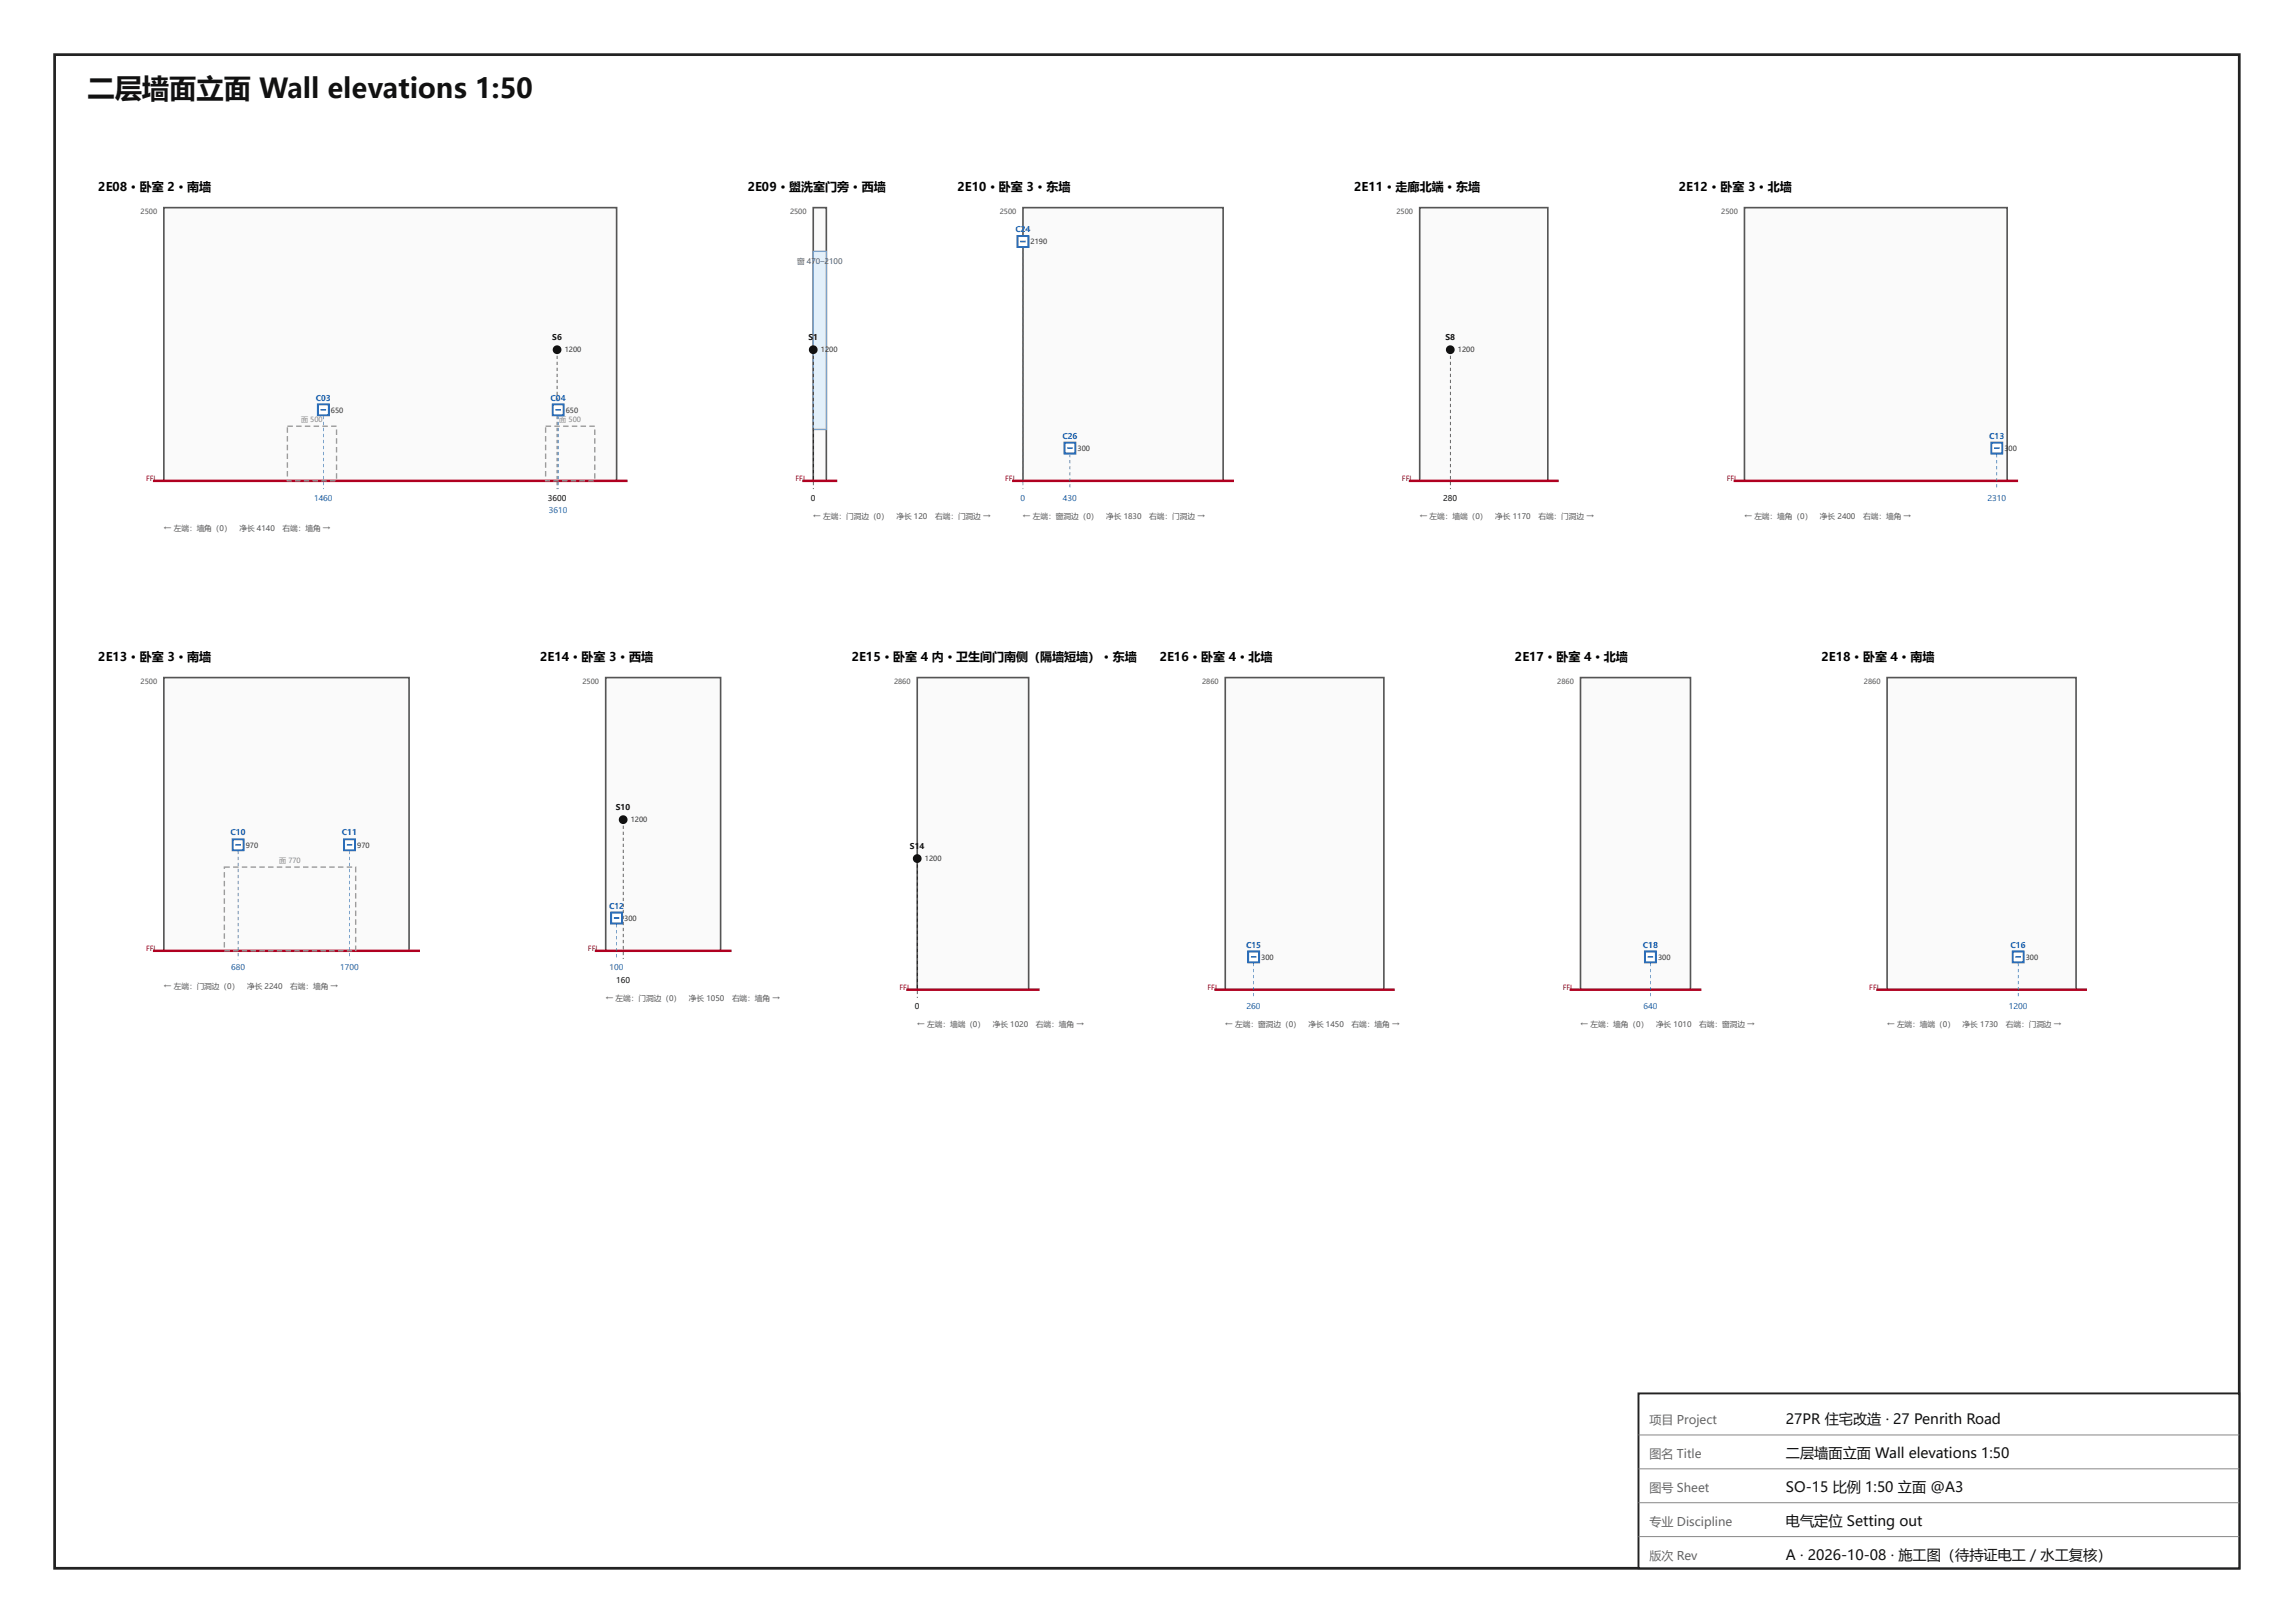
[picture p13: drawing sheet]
<svg xmlns="http://www.w3.org/2000/svg" width="420mm" height="297mm" viewBox="0 0 420 297" stroke-linecap="round" stroke-linejoin="round" font-family="sans-serif">
<defs><g id="words">
<text font-size="5" fill="#111" x="16" y="18">二层墙面立面 Wall elevations 1:50</text>
<g font-size="2.6" fill="#111">
<text x="327" y="260.6">27PR 住宅改造 · 27 Penrith Road</text>
<text x="327" y="266.8">二层墙面立面 Wall elevations 1:50</text>
<text x="327" y="273">SO-15 比例 1:50 立面 @A3</text>
<text x="327" y="279.2">电气定位 Setting out</text>
<text x="327" y="285.4">A · 2026-10-08 · 施工图（待持证电工 / 水工复核）</text>
</g>
<g font-size="2.2">
<text x="18" y="35">2E08 · 卧室 2 · 南墙</text>
<text x="136.9" y="35">2E09 · 盥洗室门旁 · 西墙</text>
<text x="175.3" y="35">2E10 · 卧室 3 · 东墙</text>
<text x="247.9" y="35">2E11 · 走廊北端 · 东墙</text>
<text x="307.4" y="35">2E12 · 卧室 3 · 北墙</text>
<text x="18" y="121">2E13 · 卧室 3 · 南墙</text>
<text x="98.9" y="121">2E14 · 卧室 3 · 西墙</text>
<text x="155.9" y="121">2E15 · 卧室 4 内 · 卫生间门南侧（隔墙短墙） · 东墙</text>
<text x="212.3" y="121">2E16 · 卧室 4 · 北墙</text>
<text x="277.4" y="121">2E17 · 卧室 4 · 北墙</text>
<text x="333.5" y="121">2E18 · 卧室 4 · 南墙</text>
</g>
<g font-size="2.2" fill="#666">
<text x="302" y="260.6">项目 Project</text>
<text x="302" y="266.8">图名 Title</text>
<text x="302" y="273">图号 Sheet</text>
<text x="302" y="279.2">专业 Discipline</text>
<text x="302" y="285.4">版次 Rev</text>
</g>
<g font-size="1.4" fill="#1565c0">
<text x="185.9" y="42.5">C24</text>
<text x="57.8" y="73.3">C03</text>
<text x="100.8" y="73.3">C04</text>
<text x="194.5" y="80.3">C26</text>
<text x="364.2" y="80.3">C13</text>
<text x="57.5" y="91.6">1460</text>
<text x="100.5" y="93.9">3610</text>
<text x="186.9" y="91.6">0</text>
<text x="194.6" y="91.6">430</text>
<text x="363.9" y="91.6">2310</text>
<text x="42.2" y="152.9">C10</text>
<text x="62.6" y="152.9">C11</text>
<text x="111.5" y="166.3">C12</text>
<text x="228.2" y="173.4">C15</text>
<text x="300.8" y="173.4">C18</text>
<text x="368.1" y="173.4">C16</text>
<text x="42.3" y="177.6">680</text>
<text x="62.3" y="177.6">1700</text>
<text x="111.6" y="177.6">100</text>
<text x="228.3" y="184.7">260</text>
<text x="300.9" y="184.7">640</text>
<text x="367.8" y="184.7">1200</text>
</g>
<text font-size="1.4" fill="#557" x="145.9" y="48.4">窗 470–2100</text>
<g font-size="1.4" fill="#111">
<text x="101.1" y="62.3">S6</text>
<text x="148" y="62.3">S1</text>
<text x="264.6" y="62.3">S8</text>
<text x="100.3" y="91.6">3600</text>
<text x="148.5" y="91.6">0</text>
<text x="264.3" y="91.6">280</text>
<text x="112.8" y="148.3">S10</text>
<text x="166.6" y="155.4">S1</text>
<text x="168.4" y="155.4">4</text>
<text x="112.8" y="179.9">160</text>
<text x="167.5" y="184.7">0</text>
</g>
<g font-size="1.4" fill="#555">
<text x="148.9" y="94.9">← 左端：门洞边（0）</text>
<text x="164.1" y="94.9">净长 120</text>
<text x="171.2" y="94.9">右端：门洞边 →</text>
<text x="187.3" y="94.9">← 左端：窗洞边（0）</text>
<text x="202.5" y="94.9">净长 1830</text>
<text x="210.4" y="94.9">右端：门洞边 →</text>
<text x="259.9" y="94.9">← 左端：墙端（0）</text>
<text x="273.8" y="94.9">净长 1170</text>
<text x="281.7" y="94.9">右端：门洞边 →</text>
<text x="319.4" y="94.9">← 左端：墙角（0）</text>
<text x="333.2" y="94.9">净长 2400</text>
<text x="341.1" y="94.9">右端：墙角 →</text>
<text x="30" y="97.2">← 左端：墙角（0）</text>
<text x="43.8" y="97.2">净长 4140</text>
<text x="51.7" y="97.2">右端：墙角 →</text>
<text x="30" y="180.9">← 左端：门洞边（0）</text>
<text x="45.2" y="180.9">净长 2240</text>
<text x="53.1" y="180.9">右端：墙角 →</text>
<text x="110.9" y="183.2">← 左端：门洞边（0）</text>
<text x="126.1" y="183.2">净长 1050</text>
<text x="134" y="183.2">右端：墙角 →</text>
<text x="167.9" y="188">← 左端：墙端（0）</text>
<text x="181.8" y="188">净长 1020</text>
<text x="189.7" y="188">右端：墙角 →</text>
<text x="224.3" y="188">← 左端：窗洞边（0）</text>
<text x="239.6" y="188">净长 1450</text>
<text x="247.5" y="188">右端：墙角 →</text>
<text x="289.4" y="188">← 左端：墙角（0）</text>
<text x="303.2" y="188">净长 1010</text>
<text x="311.1" y="188">右端：窗洞边 →</text>
<text x="345.5" y="188">← 左端：墙端（0）</text>
<text x="359.3" y="188">净长 1730</text>
<text x="367.2" y="188">右端：门洞边 →</text>
</g>
<g font-size="1.3" fill="#555">
<text x="25.7" y="39.2">2500</text>
<text x="144.6" y="39.2">2500</text>
<text x="183" y="39.2">2500</text>
<text x="255.7" y="39.2">2500</text>
<text x="315.1" y="39.2">2500</text>
<text x="25.7" y="125.2">2500</text>
<text x="106.6" y="125.2">2500</text>
<text x="163.7" y="125.2">2860</text>
<text x="220.1" y="125.2">2860</text>
<text x="285.1" y="125.2">2860</text>
<text x="341.3" y="125.2">2860</text>
</g>
<g font-size="1.3" fill="#333">
<text x="188.7" y="44.7">2190</text>
<text x="103.4" y="64.5">1200</text>
<text x="150.3" y="64.5">1200</text>
<text x="266.9" y="64.5">1200</text>
<text x="60.6" y="75.5">650</text>
<text x="103.6" y="75.5">650</text>
<text x="197.3" y="82.5">300</text>
<text x="367" y="82.5">3</text>
<text x="367.8" y="82.5">00</text>
<text x="45" y="155.1">970</text>
<text x="65.4" y="155.1">970</text>
<text x="115.5" y="150.5">1200</text>
<text x="169.3" y="157.6">1200</text>
<text x="114.3" y="168.5">300</text>
<text x="230.9" y="175.6">300</text>
<text x="303.6" y="175.6">300</text>
<text x="370.9" y="175.6">300</text>
</g>
<g font-size="1.3" fill="#888">
<text x="55.1" y="77.2">面 500</text>
<text x="102.4" y="77.2">面 500</text>
<text x="51.1" y="157.9">面 770</text>
</g>
<g font-size="1.3" fill="#b00020">
<text x="26.7" y="88">FFL</text>
<text x="145.6" y="88">FFL</text>
<text x="184" y="88">FFL</text>
<text x="256.7" y="88">FFL</text>
<text x="316.1" y="88">FFL</text>
<text x="26.7" y="174">FFL</text>
<text x="107.6" y="174">FFL</text>
<text x="164.7" y="181.1">FFL</text>
<text x="221.1" y="181.1">FFL</text>
<text x="286.1" y="181.1">FFL</text>
<text x="342.3" y="181.1">FFL</text>
</g>
</g></defs>
<path d="M10 10h400v277h-400z" fill="none" stroke="#222" stroke-width=".5"/>
<path d="M300 255h110v32h-110z" fill="#fff"/>
<path d="M300 255h110v32h-110z" fill="none" stroke="#222" stroke-width=".35"/>
<path d="M300 262.6h110M300 268.8h110M300 275h110M300 281.2h110" fill="none" stroke="#888" stroke-width=".18"/>
<path d="M30 38h82.9v50h-82.9z" fill="#fafafa"/>
<path d="M30 38h82.9v50h-82.9z" fill="none" stroke="#555" stroke-width=".3"/>
<path d="M28 88h86.9" fill="none" stroke="#b00020" stroke-width=".45"/>
<g fill="#999">
<path d="M54.2 77.9h1v.2h-1zM55.8 77.9h1v.2h-1zM57.4 77.9h1v.2h-1zM59 77.9h1v.2h-1zM60.6 77.9h1v.2h-1zM61.5 78.6h.2v1h-.2zM61.5 80.2h.2v1h-.2zM61.5 81.8h.2v1h-.2zM61.5 83.4h.2v1h-.2zM61.5 85h.2v1h-.2zM61.5 86.6h.2v1h-.2zM60.4 87.9h1v.2h-1zM58.8 87.9h1v.2h-1zM57.2 87.9h1v.2h-1zM55.6 87.9h1v.2h-1zM54 87.9h1v.2h-1zM52.5 87.8h.2v.2h-.1v-.1h.8v.2h-.9zM52.5 86.2h.2v1h-.2zM52.5 84.6h.2v1h-.2zM52.5 83h.2v1h-.2zM52.5 81.4h.2v1h-.2zM52.5 79.8h.2v1h-.2zM52.5 78.2h.2v1h-.2zM52.6 77.9h1v.2h-1z"/>
<path d="M101.5 77.9h1v.2h-1zM103.1 77.9h1v.2h-1zM104.7 77.9h1v.2h-1zM106.3 77.9h1v.2h-1zM107.9 77.9h1v.2h-1zM108.8 78.6h.2v1h-.2zM108.8 80.2h.2v1h-.2zM108.8 81.8h.2v1h-.2zM108.8 83.4h.2v1h-.2zM108.8 85h.2v1h-.2zM108.8 86.6h.2v1h-.2zM107.7 87.9h1v.2h-1zM106.1 87.9h1v.2h-1zM104.5 87.9h1v.2h-1zM102.9 87.9h1v.2h-1zM101.3 87.9h1v.2h-1zM99.8 87.8h.2v.2h-.1v-.1h.8v.2h-.9zM99.8 86.2h.2v1h-.2zM99.8 84.6h.2v1h-.2zM99.8 83h.2v1h-.2zM99.8 81.4h.2v1h-.2zM99.8 79.8h.2v1h-.2zM99.8 78.2h.2v1h-.2zM99.9 77.9h1v.2h-1z"/>
</g>
<path d="M58.2 74h2v2h-2z" fill="#fff"/>
<path d="M58.2 74h2v2h-2z" fill="none" stroke="#1565c0" stroke-width=".35"/>
<path d="M58.7 75h1" fill="none" stroke="#1565c0" stroke-width=".3"/>
<path d="M59.1 76.1h.2v.6h-.2zM59.1 77.2h.2v.6h-.2zM59.1 78.3h.2v.6h-.2zM59.1 79.4h.2v.6h-.2zM59.1 80.5h.2v.6h-.2zM59.1 81.6h.2v.6h-.2zM59.1 82.7h.2v.6h-.2zM59.1 83.8h.2v.6h-.2zM59.1 84.9h.2v.6h-.2zM59.1 86h.2v.6h-.2zM59.1 87.1h.2v.6h-.2zM59.1 88.2h.2v.6h-.2zM59.1 89.3h.2v.2h-.2z" fill="#1565c0"/>
<g fill="#111">
<path d="M101.9 65.1h.2v.6h-.2zM101.9 66.2h.2v.6h-.2zM101.9 67.3h.2v.6h-.2zM101.9 68.4h.2v.6h-.2zM101.9 69.5h.2v.6h-.2zM101.9 70.6h.2v.6h-.2zM101.9 71.7h.2v.6h-.2zM101.9 72.8h.2v.6h-.2zM101.9 73.9h.2v.6h-.2zM101.9 75h.2v.6h-.2zM101.9 76.1h.2v.6h-.2zM101.9 77.2h.2v.6h-.2zM101.9 78.3h.2v.6h-.2zM101.9 79.4h.2v.6h-.2zM101.9 80.5h.2v.6h-.2zM101.9 81.6h.2v.6h-.2zM101.9 82.7h.2v.6h-.2zM101.9 83.8h.2v.6h-.2zM101.9 84.9h.2v.6h-.2zM101.9 86h.2v.6h-.2zM101.9 87.1h.2v.6h-.2zM101.9 88.2h.2v.6h-.2zM101.9 89.3h.2v.2h-.2z"/>
<circle cx="102" cy="64" r=".8"/>
</g>
<path d="M101.2 74h2v2h-2z" fill="#fff"/>
<path d="M101.2 74h2v2h-2z" fill="none" stroke="#1565c0" stroke-width=".35"/>
<path d="M101.7 75h1" fill="none" stroke="#1565c0" stroke-width=".3"/>
<path d="M102.1 76.1h.2v.6h-.2zM102.1 77.2h.2v.6h-.2zM102.1 78.3h.2v.6h-.2zM102.1 79.4h.2v.6h-.2zM102.1 80.5h.2v.6h-.2zM102.1 81.6h.2v.6h-.2zM102.1 82.7h.2v.6h-.2zM102.1 83.8h.2v.6h-.2zM102.1 84.9h.2v.6h-.2zM102.1 86h.2v.6h-.2zM102.1 87.1h.2v.6h-.2zM102.1 88.2h.2v.6h-.2zM102.1 89.3h.2v.2h-.2z" fill="#1565c0"/>
<path d="M148.9 38h2.4v50h-2.4z" fill="#fafafa"/>
<path d="M148.9 38h2.4v50h-2.4z" fill="none" stroke="#555" stroke-width=".3"/>
<path d="M146.9 88h6.4" fill="none" stroke="#b00020" stroke-width=".45"/>
<path d="M148.9 46h2.4v32.6h-2.4z" fill="#e3f0fa"/>
<path d="M148.9 46h2.4v32.6h-2.4z" fill="none" stroke="#7a9cb8" stroke-width=".25"/>
<g fill="#111">
<path d="M148.8 65.1h.2v.6h-.2zM148.8 66.2h.2v.6h-.2zM148.8 67.3h.2v.6h-.2zM148.8 68.4h.2v.6h-.2zM148.8 69.5h.2v.6h-.2zM148.8 70.6h.2v.6h-.2zM148.8 71.7h.2v.6h-.2zM148.8 72.8h.2v.6h-.2zM148.8 73.9h.2v.6h-.2zM148.8 75h.2v.6h-.2zM148.8 76.1h.2v.6h-.2zM148.8 77.2h.2v.6h-.2zM148.8 78.3h.2v.6h-.2zM148.8 79.4h.2v.6h-.2zM148.8 80.5h.2v.6h-.2zM148.8 81.6h.2v.6h-.2zM148.8 82.7h.2v.6h-.2zM148.8 83.8h.2v.6h-.2zM148.8 84.9h.2v.6h-.2zM148.8 86h.2v.6h-.2zM148.8 87.1h.2v.6h-.2zM148.8 88.2h.2v.6h-.2zM148.8 89.3h.2v.2h-.2z"/>
<circle cx="148.9" cy="64" r=".8"/>
</g>
<path d="M187.3 38h36.6v50h-36.6z" fill="#fafafa"/>
<path d="M187.3 38h36.6v50h-36.6z" fill="none" stroke="#555" stroke-width=".3"/>
<path d="M185.3 88h40.6" fill="none" stroke="#b00020" stroke-width=".45"/>
<path d="M186.3 43.2h2v2h-2z" fill="#fff"/>
<path d="M186.3 43.2h2v2h-2z" fill="none" stroke="#1565c0" stroke-width=".35"/>
<path d="M186.8 44.2h1" fill="none" stroke="#1565c0" stroke-width=".3"/>
<path d="M187.2 45.3h.2v.6h-.2zM187.2 46.4h.2v.6h-.2zM187.2 47.5h.2v.6h-.2zM187.2 48.6h.2v.6h-.2zM187.2 49.7h.2v.6h-.2zM187.2 50.8h.2v.6h-.2zM187.2 51.9h.2v.6h-.2zM187.2 53h.2v.6h-.2zM187.2 54.1h.2v.6h-.2zM187.2 55.2h.2v.6h-.2zM187.2 56.3h.2v.6h-.2zM187.2 57.4h.2v.6h-.2zM187.2 58.5h.2v.6h-.2zM187.2 59.6h.2v.6h-.2zM187.2 60.7h.2v.6h-.2zM187.2 61.8h.2v.6h-.2zM187.2 62.9h.2v.6h-.2zM187.2 64h.2v.6h-.2zM187.2 65.1h.2v.6h-.2zM187.2 66.2h.2v.6h-.2zM187.2 67.3h.2v.6h-.2zM187.2 68.4h.2v.6h-.2zM187.2 69.5h.2v.6h-.2zM187.2 70.6h.2v.6h-.2zM187.2 71.7h.2v.6h-.2zM187.2 72.8h.2v.6h-.2zM187.2 73.9h.2v.6h-.2zM187.2 75h.2v.6h-.2zM187.2 76.1h.2v.6h-.2zM187.2 77.2h.2v.6h-.2zM187.2 78.3h.2v.6h-.2zM187.2 79.4h.2v.6h-.2zM187.2 80.5h.2v.6h-.2zM187.2 81.6h.2v.6h-.2zM187.2 82.7h.2v.6h-.2zM187.2 83.8h.2v.6h-.2zM187.2 84.9h.2v.6h-.2zM187.2 86h.2v.6h-.2zM187.2 87.1h.2v.6h-.2zM187.2 88.2h.2v.6h-.2zM187.2 89.3h.2v.2h-.2z" fill="#1565c0"/>
<path d="M194.9 81h2v2h-2z" fill="#fff"/>
<path d="M194.9 81h2v2h-2z" fill="none" stroke="#1565c0" stroke-width=".35"/>
<path d="M195.4 82h1" fill="none" stroke="#1565c0" stroke-width=".3"/>
<path d="M195.8 83.1h.2v.6h-.2zM195.8 84.2h.2v.6h-.2zM195.8 85.3h.2v.6h-.2zM195.8 86.4h.2v.6h-.2zM195.8 87.5h.2v.6h-.2zM195.8 88.6h.2v.6h-.2z" fill="#1565c0"/>
<path d="M259.9 38h23.5v50h-23.5z" fill="#fafafa"/>
<path d="M259.9 38h23.5v50h-23.5z" fill="none" stroke="#555" stroke-width=".3"/>
<path d="M257.9 88h27.5" fill="none" stroke="#b00020" stroke-width=".45"/>
<g fill="#111">
<path d="M265.5 65.1h.1v.6h-.1zM265.5 66.2h.1v.6h-.1zM265.5 67.3h.1v.6h-.1zM265.5 68.4h.1v.6h-.1zM265.5 69.5h.1v.6h-.1zM265.5 70.6h.1v.6h-.1zM265.5 71.7h.1v.6h-.1zM265.5 72.8h.1v.6h-.1zM265.5 73.9h.1v.6h-.1zM265.5 75h.1v.6h-.1zM265.5 76.1h.1v.6h-.1zM265.5 77.2h.1v.6h-.1zM265.5 78.3h.1v.6h-.1zM265.5 79.4h.1v.6h-.1zM265.5 80.5h.1v.6h-.1zM265.5 81.6h.1v.6h-.1zM265.5 82.7h.1v.6h-.1zM265.5 83.8h.1v.6h-.1zM265.5 84.9h.1v.6h-.1zM265.5 86h.1v.6h-.1zM265.5 87.1h.1v.6h-.1zM265.5 88.2h.1v.6h-.1zM265.5 89.3h.1v.2h-.1z"/>
<circle cx="265.5" cy="64" r=".8"/>
</g>
<path d="M319.4 38h48.1v50h-48.1z" fill="#fafafa"/>
<path d="M319.4 38h48.1v50h-48.1z" fill="none" stroke="#555" stroke-width=".3"/>
<path d="M317.4 88h52.1" fill="none" stroke="#b00020" stroke-width=".45"/>
<path d="M364.6 81h2v2h-2z" fill="#fff"/>
<path d="M364.6 81h2v2h-2z" fill="none" stroke="#1565c0" stroke-width=".35"/>
<path d="M365.1 82h1" fill="none" stroke="#1565c0" stroke-width=".3"/>
<path d="M365.5 83.1h.2v.6h-.2zM365.5 84.2h.2v.6h-.2zM365.5 85.3h.2v.6h-.2zM365.5 86.4h.2v.6h-.2zM365.5 87.5h.2v.6h-.2zM365.5 88.6h.2v.6h-.2z" fill="#1565c0"/>
<path d="M30 124h44.9v50h-44.9z" fill="#fafafa"/>
<path d="M30 124h44.9v50h-44.9z" fill="none" stroke="#555" stroke-width=".3"/>
<path d="M28 174h48.9" fill="none" stroke="#b00020" stroke-width=".45"/>
<path d="M42.7 158.6h1v.2h-1zM44.3 158.6h1v.2h-1zM45.9 158.6h1v.2h-1zM47.5 158.6h1v.2h-1zM49.1 158.6h1v.2h-1zM50.7 158.6h1v.2h-1zM52.3 158.6h1v.2h-1zM53.9 158.6h1v.2h-1zM55.5 158.6h1v.2h-1zM57.1 158.6h1v.2h-1zM58.7 158.6h1v.2h-1zM60.3 158.6h1v.2h-1zM61.9 158.6h1v.2h-1zM63.5 158.6h1v.2h-1zM65.1 158.6h.1v1h-.2zM65 160.2h.2v1h-.2zM65 161.8h.2v1h-.2zM65 163.4h.2v1h-.2zM65 165h.2v1h-.2zM65 166.6h.2v1h-.2zM65 168.2h.2v1h-.2zM65 169.8h.2v1h-.2zM65 171.4h.2v1h-.2zM65 173h.2v1.1h-.1v-.2l-.1 .1zM63.5 173.9h1v.2h-1zM61.9 173.9h1v.2h-1zM60.3 173.9h1v.2h-1zM58.7 173.9h1v.2h-1zM57.1 173.9h1v.2h-1zM55.5 173.9h1v.2h-1zM53.9 173.9h1v.2h-1zM52.3 173.9h1v.2h-1zM50.7 173.9h1v.2h-1zM49.1 173.9h1v.2h-1zM47.5 173.9h1v.2h-1zM45.9 173.9h1v.2h-1zM44.3 173.9h1v.2h-1zM42.7 173.9h1v.2h-1zM41.1 173.9h1v.2h-1zM41 172.4h.2v1h-.2zM41 170.8h.2v1h-.2zM41 169.2h.2v1h-.2zM41 167.6h.2v1h-.2zM41 166h.2v1h-.2zM41 164.4h.2v1h-.2zM41 162.8h.2v1h-.2zM41 161.2h.2v1h-.2zM41 159.6h.2v1h-.2zM41 158.6h1.1v.2h-1v-.1h.1v.3h-.2z" fill="#999"/>
<path d="M42.6 153.6h2v2h-2z" fill="#fff"/>
<path d="M42.6 153.6h2v2h-2z" fill="none" stroke="#1565c0" stroke-width=".35"/>
<path d="M43.1 154.6h1" fill="none" stroke="#1565c0" stroke-width=".3"/>
<path d="M43.5 155.7h.2v.6h-.2zM43.5 156.8h.2v.6h-.2zM43.5 157.9h.2v.6h-.2zM43.5 159h.2v.6h-.2zM43.5 160.1h.2v.6h-.2zM43.5 161.2h.2v.6h-.2zM43.5 162.3h.2v.6h-.2zM43.5 163.4h.2v.6h-.2zM43.5 164.5h.2v.6h-.2zM43.5 165.6h.2v.6h-.2zM43.5 166.7h.2v.6h-.2zM43.5 167.8h.2v.6h-.2zM43.5 168.9h.2v.6h-.2zM43.5 170h.2v.6h-.2zM43.5 171.1h.2v.6h-.2zM43.5 172.2h.2v.6h-.2zM43.5 173.3h.2v.6h-.2zM43.5 174.4h.2v.6h-.2zM43.5 175.5h.2z" fill="#1565c0"/>
<path d="M63 153.6h2v2h-2z" fill="#fff"/>
<path d="M63 153.6h2v2h-2z" fill="none" stroke="#1565c0" stroke-width=".35"/>
<path d="M63.5 154.6h1" fill="none" stroke="#1565c0" stroke-width=".3"/>
<path d="M63.9 155.7h.2v.6h-.2zM63.9 156.8h.2v.6h-.2zM63.9 157.9h.2v.6h-.2zM63.9 159h.2v.6h-.2zM63.9 160.1h.2v.6h-.2zM63.9 161.2h.2v.6h-.2zM63.9 162.3h.2v.6h-.2zM63.9 163.4h.2v.6h-.2zM63.9 164.5h.2v.6h-.2zM63.9 165.6h.2v.6h-.2zM63.9 166.7h.2v.6h-.2zM63.9 167.8h.2v.6h-.2zM63.9 168.9h.2v.6h-.2zM63.9 170h.2v.6h-.2zM63.9 171.1h.2v.6h-.2zM63.9 172.2h.2v.6h-.2zM63.9 173.3h.2v.6h-.2zM63.9 174.4h.2v.6h-.2zM63.9 175.5h.2z" fill="#1565c0"/>
<path d="M110.9 124h21v50h-21z" fill="#fafafa"/>
<path d="M110.9 124h21v50h-21z" fill="none" stroke="#555" stroke-width=".3"/>
<path d="M108.9 174h25" fill="none" stroke="#b00020" stroke-width=".45"/>
<path d="M111.9 167h2v2h-2z" fill="#fff"/>
<path d="M111.9 167h2v2h-2z" fill="none" stroke="#1565c0" stroke-width=".35"/>
<path d="M112.4 168h1" fill="none" stroke="#1565c0" stroke-width=".3"/>
<path d="M112.8 169.1h.2v.6h-.2zM112.8 170.2h.2v.6h-.2zM112.8 171.3h.2v.6h-.2zM112.8 172.4h.2v.6h-.2zM112.8 173.5h.2v.6h-.2zM112.8 174.6h.2v.6h-.2z" fill="#1565c0"/>
<g fill="#111">
<path d="M114 151.1h.2v.6h-.2zM114 152.2h.2v.6h-.2zM114 153.3h.2v.6h-.2zM114 154.4h.2v.6h-.2zM114 155.5h.2v.6h-.2zM114 156.6h.2v.6h-.2zM114 157.7h.2v.6h-.2zM114 158.8h.2v.6h-.2zM114 159.9h.2v.6h-.2zM114 161h.2v.6h-.2zM114 162.1h.2v.6h-.2zM114 163.2h.2v.6h-.2zM114 164.3h.2v.6h-.2zM114 165.4h.2v.6h-.2zM114 166.5h.2v.6h-.2zM114 167.6h.2v.6h-.2zM114 168.7h.2v.6h-.2zM114 169.8h.2v.6h-.2zM114 170.9h.2v.6h-.2zM114 172h.2v.6h-.2zM114 173.1h.2v.6h-.2zM114 174.2h.2v.6h-.2zM114 175.3h.2v.2h-.2z"/>
<circle cx="114.1" cy="150" r=".8"/>
</g>
<path d="M167.9 124h20.4v57.1h-20.4z" fill="#fafafa"/>
<path d="M167.9 124h20.4v57.1h-20.4z" fill="none" stroke="#555" stroke-width=".3"/>
<path d="M165.9 181.1h24.4" fill="none" stroke="#b00020" stroke-width=".45"/>
<g fill="#111">
<path d="M167.9 158.2h.1v.6h-.1zM167.9 159.3h.1v.6h-.1zM167.9 160.4h.1v.6h-.1zM167.9 161.5h.1v.6h-.1zM167.9 162.6h.1v.6h-.1zM167.9 163.7h.1v.6h-.1zM167.9 164.8h.1v.6h-.1zM167.9 165.9h.1v.6h-.1zM167.9 167h.1v.6h-.1zM167.9 168.1h.1v.6h-.1zM167.9 169.2h.1v.6h-.1zM167.9 170.3h.1v.6h-.1zM167.9 171.4h.1v.6h-.1zM167.9 172.5h.1v.6h-.1zM167.9 173.6h.1v.6h-.1zM167.9 174.7h.1v.6h-.1zM167.9 175.8h.1v.6h-.1zM167.9 176.9h.1v.6h-.1zM167.9 178h.1v.6h-.1zM167.9 179.1h.1v.6h-.1zM167.9 180.2h.1v.6h-.1zM167.9 181.3h.1v.6h-.1zM167.9 182.4h.1v.2h-.1z"/>
<circle cx="167.9" cy="157.1" r=".8"/>
</g>
<path d="M224.3 124h29.1v57.1h-29.1z" fill="#fafafa"/>
<path d="M224.3 124h29.1v57.1h-29.1z" fill="none" stroke="#555" stroke-width=".3"/>
<path d="M222.3 181.1h33.1" fill="none" stroke="#b00020" stroke-width=".45"/>
<path d="M228.5 174.1h2v2h-2z" fill="#fff"/>
<path d="M228.5 174.1h2v2h-2z" fill="none" stroke="#1565c0" stroke-width=".35"/>
<path d="M229 175.1h1" fill="none" stroke="#1565c0" stroke-width=".3"/>
<path d="M229.5 176.2h.1v.6h-.1zM229.5 177.3h.1v.6h-.1zM229.5 178.4h.1v.6h-.1zM229.5 179.5h.1v.6h-.1zM229.5 180.6h.1v.6h-.1zM229.5 181.7h.1v.6h-.1z" fill="#1565c0"/>
<path d="M289.4 124h20.1v57.1h-20.1z" fill="#fafafa"/>
<path d="M289.4 124h20.1v57.1h-20.1z" fill="none" stroke="#555" stroke-width=".3"/>
<path d="M287.4 181.1h24.1" fill="none" stroke="#b00020" stroke-width=".45"/>
<path d="M301.2 174.1h2v2h-2z" fill="#fff"/>
<path d="M301.2 174.1h2v2h-2z" fill="none" stroke="#1565c0" stroke-width=".35"/>
<path d="M301.7 175.1h1" fill="none" stroke="#1565c0" stroke-width=".3"/>
<path d="M302.1 176.2h.1v.6h-.1zM302.1 177.3h.1v.6h-.1zM302.1 178.4h.1v.6h-.1zM302.1 179.5h.1v.6h-.1zM302.1 180.6h.1v.6h-.1zM302.1 181.7h.1v.6h-.1z" fill="#1565c0"/>
<path d="M345.5 124h34.6v57.1h-34.6z" fill="#fafafa"/>
<path d="M345.5 124h34.6v57.1h-34.6z" fill="none" stroke="#555" stroke-width=".3"/>
<path d="M343.5 181.1h38.6" fill="none" stroke="#b00020" stroke-width=".45"/>
<path d="M368.5 174.1h2v2h-2z" fill="#fff"/>
<path d="M368.5 174.1h2v2h-2z" fill="none" stroke="#1565c0" stroke-width=".35"/>
<path d="M369 175.1h1" fill="none" stroke="#1565c0" stroke-width=".3"/>
<path d="M369.5 176.2h.1v.6h-.1zM369.5 177.3h.1v.6h-.1zM369.5 178.4h.1v.6h-.1zM369.5 179.5h.1v.6h-.1zM369.5 180.6h.1v.6h-.1zM369.5 181.7h.1v.6h-.1z" fill="#1565c0"/>
<use href="#words"/>
</svg>
